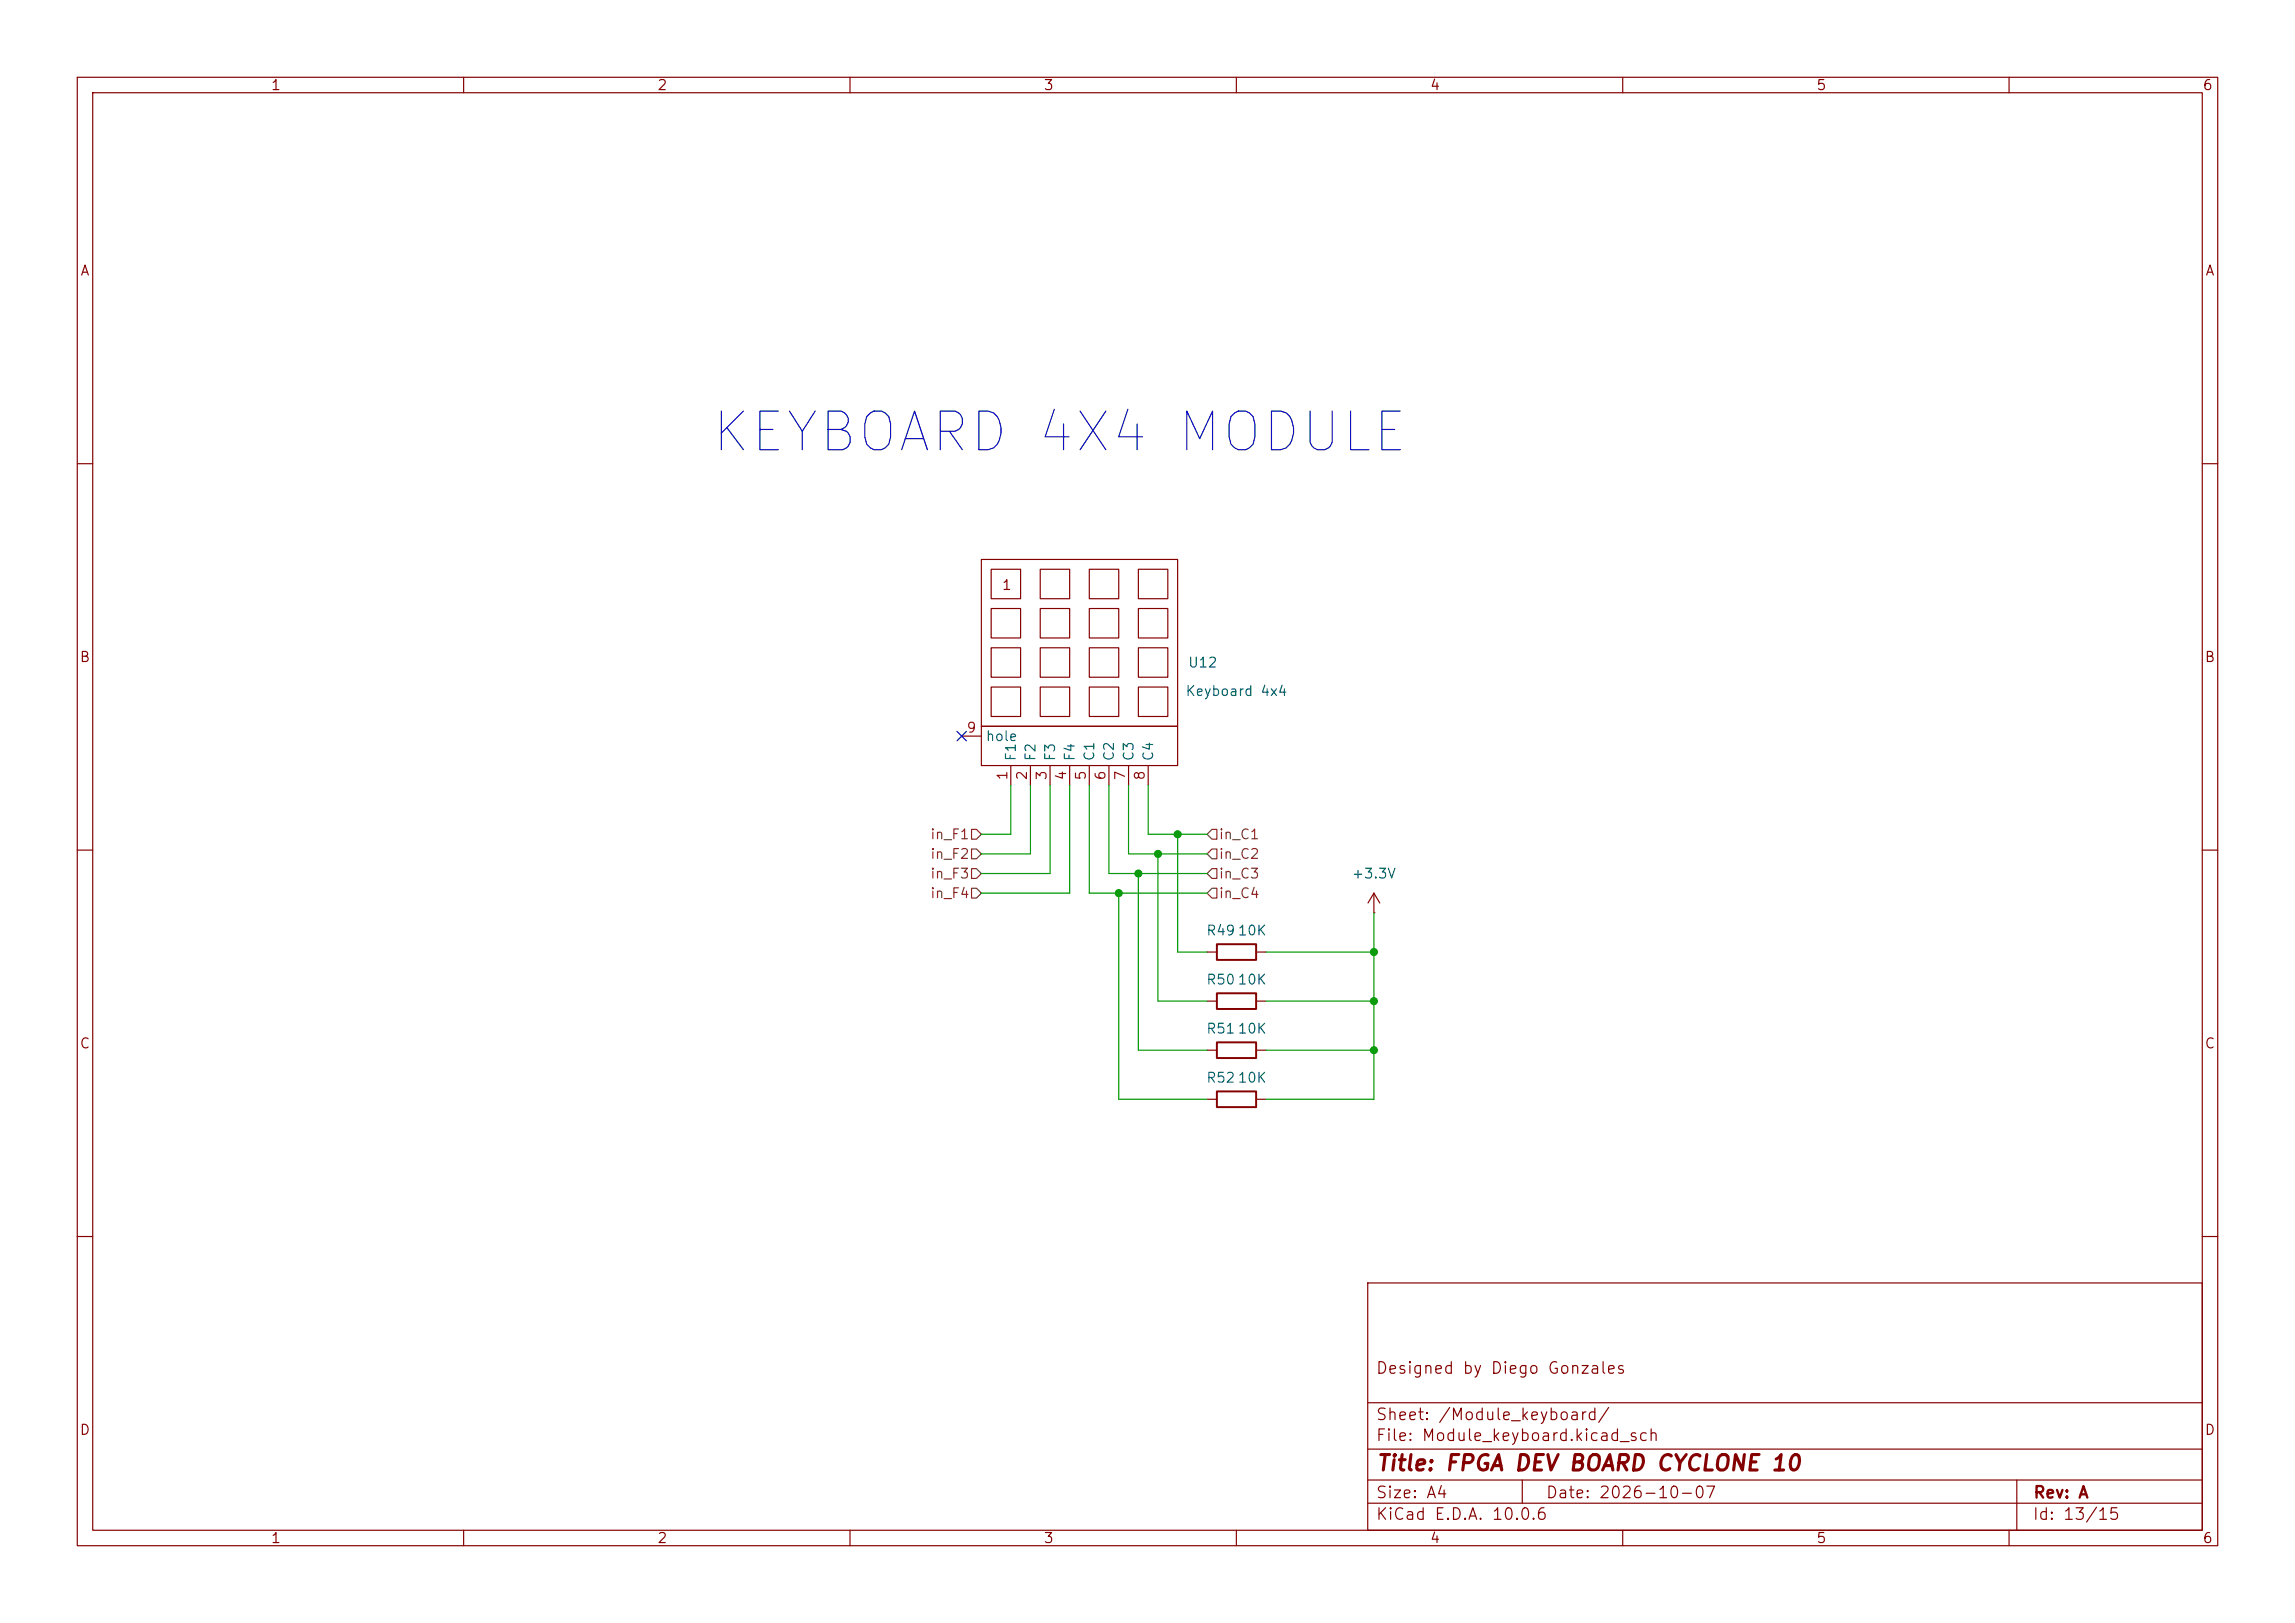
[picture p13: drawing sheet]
<svg xmlns="http://www.w3.org/2000/svg" width="297mm" height="210mm" viewBox="0 0 297 210" stroke-linecap="round" stroke-linejoin="round" font-family="sans-serif">
<defs><g id="words">
<text font-size="5" fill="#0000c2" x="91.7" y="59.7">KEYBOARD 4X4 MODULE</text>
<text font-size="2" fill="#840000" x="178" y="190.8">Title: FPGA DEV BOARD CYCLONE 10</text>
<g font-size="1.5" fill="#840000">
<text x="178" y="178.1">Designed by Diego Gonzales</text>
<text x="178" y="184.1">Sheet: /Module_keyboard/</text>
<text x="178" y="186.8">File: Module_keyboard.kicad_sch</text>
<text x="178" y="197">KiCad E.D.A. 10.0.6</text>
<text x="178" y="194.2">Size: A4</text>
<text x="200" y="194.2">Date: 2026-10-07</text>
<text x="263" y="197">Id: 13/15</text>
<text x="263" y="194.2">Rev: A</text>
</g>
<g font-size="1.3" fill="#840000">
<text x="35" y="12">1</text>
<text x="85" y="12">2</text>
<text x="135" y="12">3</text>
<text x="185" y="12">4</text>
<text x="235" y="12">5</text>
<text x="285" y="12">6</text>
<text x="10.3" y="36">A</text>
<text x="285.3" y="36">A</text>
<text x="129.6" y="76.7">1</text>
<text x="10.2" y="86">B</text>
<text x="285.2" y="86">B</text>
<text x="10.2" y="136">C</text>
<text x="285.2" y="136">C</text>
<text x="10.2" y="186">D</text>
<text x="285.2" y="186">D</text>
<text x="35" y="200">1</text>
<text x="85" y="200">2</text>
<text x="135" y="200">3</text>
<text x="185" y="200">4</text>
<text x="235" y="200">5</text>
<text x="285" y="200">6</text>
</g>
<g font-size="1.3" fill="#006464">
<text x="153.7" y="86.7">U12</text>
<text x="153.3" y="90.4">Keyboard 4x4</text>
<text x="127.5" y="96.2">hole</text>
<text x="131.8" y="98.6" transform="rotate(-90 131.8 98.6)">F1</text>
<text x="134.3" y="98.6" transform="rotate(-90 134.3 98.6)">F2</text>
<text x="136.9" y="98.6" transform="rotate(-90 136.9 98.6)">F3</text>
<text x="139.4" y="98.6" transform="rotate(-90 139.4 98.6)">F4</text>
<text x="141.9" y="98.6" transform="rotate(-90 141.9 98.6)">C1</text>
<text x="144.5" y="98.6" transform="rotate(-90 144.5 98.6)">C2</text>
<text x="147" y="98.6" transform="rotate(-90 147 98.6)">C3</text>
<text x="149.6" y="98.6" transform="rotate(-90 149.6 98.6)">C4</text>
<text x="174.8" y="114">+3.3V</text>
<text x="156" y="121.4">R4910K</text>
<text x="156" y="127.7">R5010K</text>
<text x="156" y="134.1">R5110K</text>
<text x="156" y="140.4">R5210K</text>
</g>
<g font-size="1.3" fill="#a90000">
<text x="125" y="95.1">9</text>
<text x="130.7" y="101.1" transform="rotate(-90 130.7 101.1)">1</text>
<text x="133.2" y="101.1" transform="rotate(-90 133.2 101.1)">2</text>
<text x="135.8" y="101.1" transform="rotate(-90 135.8 101.1)">3</text>
<text x="138.3" y="101.1" transform="rotate(-90 138.3 101.1)">4</text>
<text x="140.8" y="101.1" transform="rotate(-90 140.8 101.1)">5</text>
<text x="143.4" y="101.1" transform="rotate(-90 143.4 101.1)">6</text>
<text x="145.9" y="101.1" transform="rotate(-90 145.9 101.1)">7</text>
<text x="148.5" y="101.1" transform="rotate(-90 148.5 101.1)">8</text>
</g>
<g font-size="1.3" fill="#725600">
<text x="120.3" y="108.9">in_F1</text>
<text x="120.3" y="111.5">in_F2</text>
<text x="120.3" y="114">in_F3</text>
<text x="157.6" y="111.5">in_C2</text>
<text x="157.6" y="114">in_C3</text>
<text x="157.6" y="108.9">in_C1</text>
<text x="120.3" y="116.5">in_F4</text>
<text x="157.6" y="116.5">in_C4</text>
</g>
</g></defs>
<g fill="none" stroke="#840000" stroke-width=".15">
<path d="M10 10h277v190h-277zM12 12h273v186h-273zM60 10v2M110 10v2M160 10v2M210 10v2M260 10v2M10 60h2M127 72.4h25.4v21.6h-25.4zM128.3 73.7h3.8v3.8h-3.8zM128.3 78.7h3.8v3.9h-3.8zM134.6 73.7h3.8v3.8h-3.8z"/>
<path d="M134.6 78.7h3.8v3.9h-3.8zM141 73.7h3.8v3.8h-3.8zM141 78.7h3.8v3.9h-3.8zM147.3 73.7h3.8v3.8h-3.8zM147.3 78.7h3.8v3.9h-3.8zM285 60h2M124.5 95.3h2.5M127 94h25.4v5.1h-25.4zM128.3 83.8h3.8v3.8h-3.8zM128.3 88.9h3.8v3.8h-3.8zM130.8 99.1v2.5M133.3 99.1v2.5"/>
<path d="M134.6 83.8h3.8v3.8h-3.8zM134.6 88.9h3.8v3.8h-3.8zM135.9 99.1v2.5M138.4 99.1v2.5M141 83.8h3.8v3.8h-3.8zM141 88.9h3.8v3.8h-3.8zM141 99.1v2.5M143.5 99.1v2.5M146 99.1v2.5M147.3 83.8h3.8v3.8h-3.8zM147.3 88.9h3.8v3.8h-3.8zM148.6 99.1v2.5"/>
<path d="M10 110h2M177.8 118.1h.1M177.8 115.6l-.8 1.2M177.8 115.6l.8 1.2M177.8 115.6v2.5M285 110h2M156.2 129.5h1.3M156.2 123.2h1.3M156.2 135.9h1.3M162.6 129.5h1.2M162.6 123.2h1.2M162.6 135.9h1.2"/>
<path d="M156.2 142.2h1.3M162.6 142.2h1.2M10 160h2M177 166h108v32h-108zM285 160h2M60 198v2M110 198v2M160 198v2M177 194.5h108M177 191.5h108M177 187.5h108M177 181.5h108"/>
<path d="M197 191.5v3M210 198v2M260 198v2M261 191.5v6.5"/>
</g>
<path d="M157.5 128.5h5.1v2.1h-5.1zM157.5 122.2h5.1v2h-5.1zM157.5 134.9h5.1v2h-5.1zM157.5 141.2h5.1v2.1h-5.1z" fill="none" stroke="#840000" stroke-width=".25"/>
<path d="M125.7 114.9h.7l.6 .7-.6 .6h-.7zM125.7 107.3h.7l.6 .7-.6 .6h-.7zM125.7 109.9h.7l.6 .6-.6 .6h-.7zM125.7 112.4h.7l.6 .6-.6 .7h-.7zM156.8 114.9h.7v1.3h-.7l-.6-.6zM156.8 109.9h.7v1.2h-.7l-.6-.6zM156.8 112.4h.7v1.3h-.7l-.6-.7zM156.8 107.3h.7v1.3h-.7l-.6-.6z" fill="none" stroke="#725600" stroke-width=".15"/>
<g fill="none" stroke="#009600" stroke-width=".15">
<path d="M130.8 101.6v6.4h-3.8M133.3 101.6v8.9h-6.3M135.9 101.6v11.4h-8.9M138.4 101.6v14h-11.4M141 101.6v14h15.2M143.5 101.6v11.4h12.7M144.8 115.6v26.6h11.4M146 101.6v8.9h10.2M147.3 113v22.9h8.9M148.6 101.6v6.4h7.6M149.9 110.5v19h6.3M152.4 108v15.2h3.8"/>
<path d="M177.8 118.1v24.1h-14M163.8 129.5h14M163.8 123.2h14M163.8 135.9h14"/>
</g>
<path d="M123.9 94.6l1.2 1.3M125.1 94.6l-1.2 1.3" fill="none" stroke="#000084" stroke-width=".15"/>
<g fill="#009600" stroke="#009600" stroke-width=".13">
<circle cx="149.9" cy="110.5" r=".46"/>
<circle cx="152.4" cy="108" r=".46"/>
<circle cx="177.8" cy="129.5" r=".46"/>
<circle cx="177.8" cy="123.2" r=".46"/>
<circle cx="147.3" cy="113" r=".46"/>
<circle cx="144.8" cy="115.6" r=".46"/>
<circle cx="177.8" cy="135.9" r=".46"/>
</g>
<use href="#words"/>
</svg>
